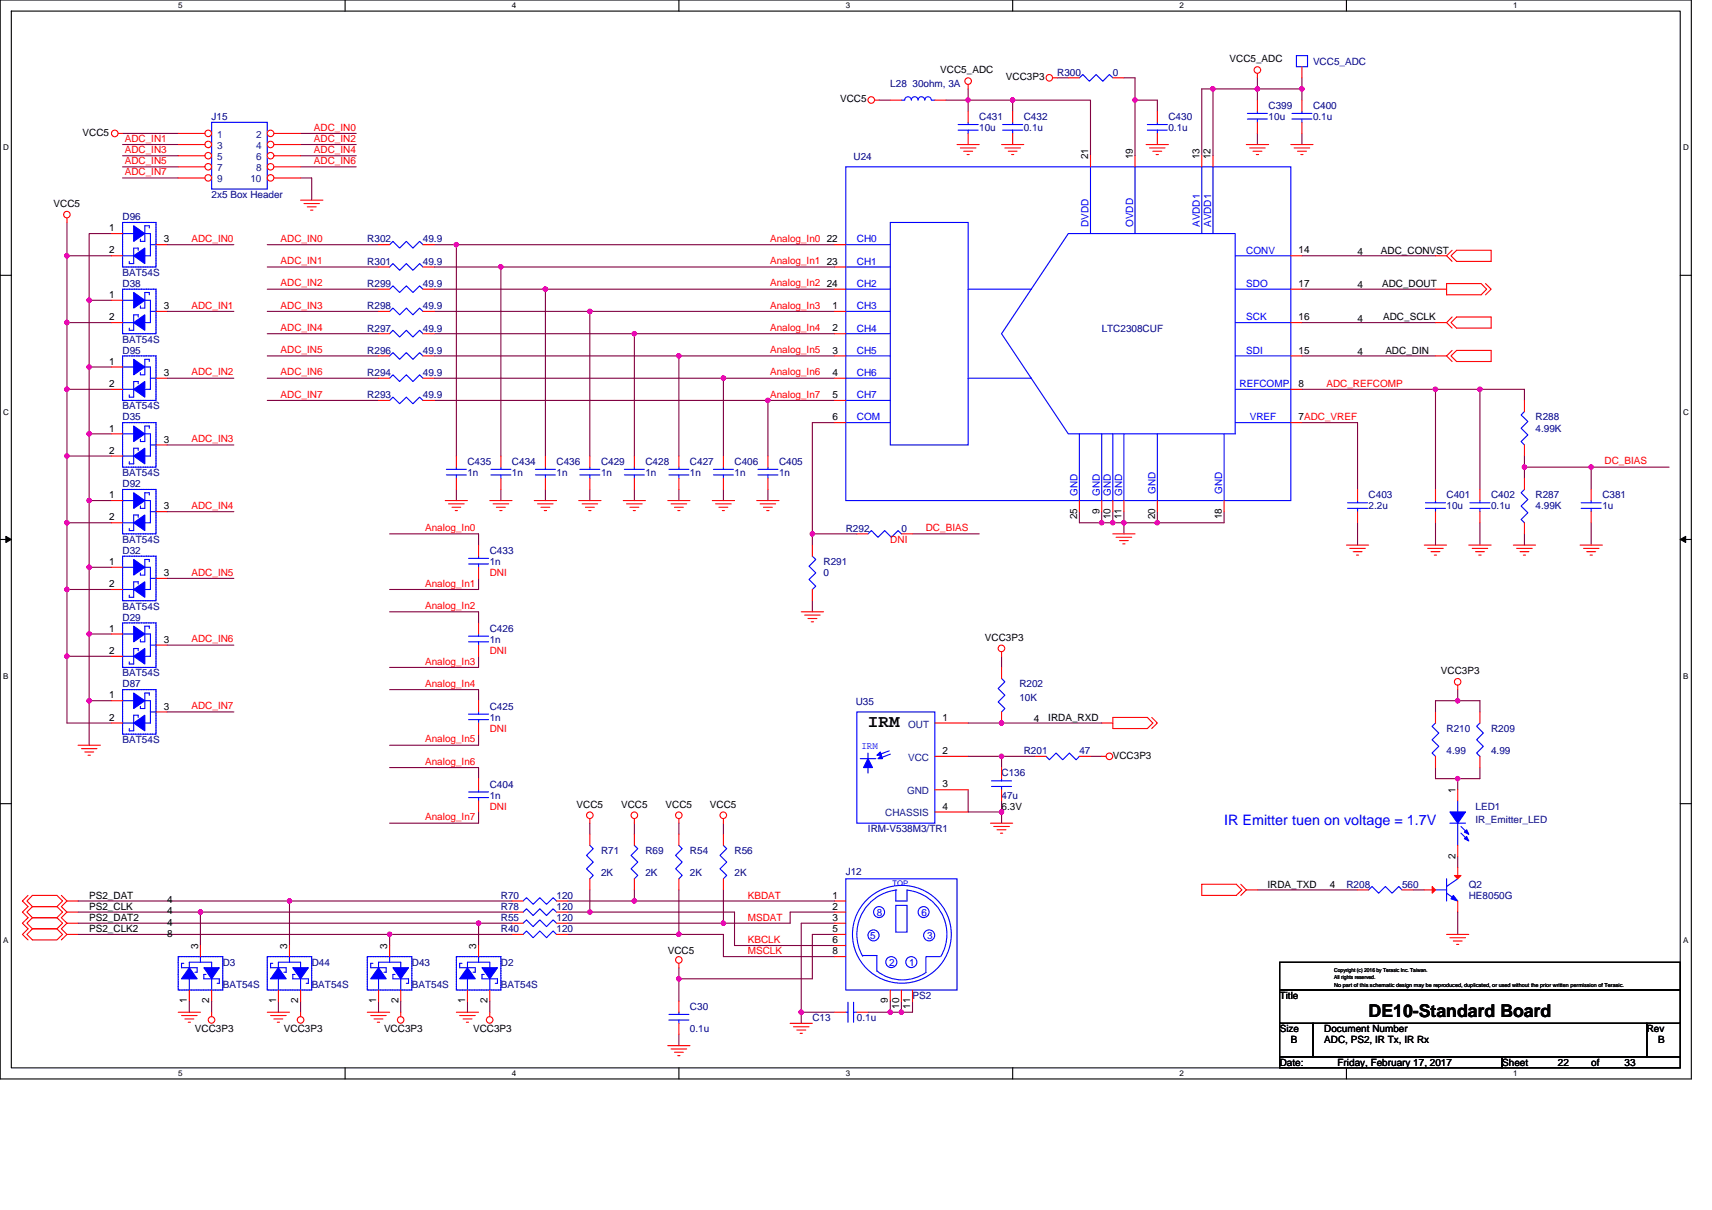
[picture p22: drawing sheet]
<svg xmlns="http://www.w3.org/2000/svg" width="297mm" height="210mm" viewBox="0 0 297 210" stroke-linecap="round" stroke-linejoin="round" font-family="sans-serif">
<defs><g id="words">
<g font-size="3.1">
<text x="150.6" y="126.1">IRM</text>
<text x="237.5" y="176.6">DE10-Standard Board</text>
</g>
<text font-size="2.5" fill="#00f" x="212.4" y="143.2">IR Emitter tuen on voltage = 1.7V</text>
<g font-size="1.7">
<text x="213.3" y="10.8">VCC5_ADC</text>
<text x="145.8" y="17.8">VCC5</text>
<text x="163.1" y="12.7">VCC5_ADC</text>
<text x="174.5" y="13.9">VCC3P3</text>
<text x="14.3" y="23.5">VCC5</text>
<text x="188.8" y="27.6" transform="rotate(-90 188.8 27.6)">21</text>
<text x="196.5" y="27.6" transform="rotate(-90 196.5 27.6)">19</text>
<text x="208.1" y="27.6" transform="rotate(-90 208.1 27.6)">13</text>
<text x="210.1" y="27.6" transform="rotate(-90 210.1 27.6)">12</text>
<text x="9.3" y="35.9">VCC5</text>
<text x="18.9" y="40.1">1</text>
<text x="18.9" y="44">2</text>
<text x="28.4" y="42.1">3</text>
<text x="143.4" y="42.1">22</text>
<text x="143.4" y="45.9">23</text>
<text x="225.3" y="44">14</text>
<text x="235.5" y="44.2">4</text>
<text x="239.6" y="44">ADC_CONVST</text>
<text x="18.9" y="51.7">1</text>
<text x="28.4" y="53.6">3</text>
<text x="143.4" y="49.8">24</text>
<text x="144.4" y="53.6">1</text>
<text x="225.3" y="49.8">17</text>
<text x="235.5" y="50">4</text>
<text x="239.8" y="49.8">ADC_DOUT</text>
<text x="18.9" y="55.6">2</text>
<text x="144.4" y="57.5">2</text>
<text x="225.3" y="55.6">16</text>
<text x="235.5" y="55.8">4</text>
<text x="240" y="55.6">ADC_SCLK</text>
<text x="18.9" y="63.3">1</text>
<text x="28.4" y="65.2">3</text>
<text x="144.4" y="61.4">3</text>
<text x="144.4" y="65.2">4</text>
<text x="225.3" y="61.4">15</text>
<text x="235.5" y="61.6">4</text>
<text x="240.4" y="61.4">ADC_DIN</text>
<text x="18.9" y="67.2">2</text>
<text x="144.4" y="69.1">5</text>
<text x="225.3" y="67.2">8</text>
<text x="18.9" y="74.9">1</text>
<text x="28.4" y="76.8">3</text>
<text x="144.4" y="72.9">6</text>
<text x="225.3" y="72.9">7ADC_VREF</text>
<text x="18.9" y="78.7">2</text>
<text x="18.9" y="86.5">1</text>
<text x="28.4" y="88.4">3</text>
<text x="190.8" y="89.2" transform="rotate(-90 190.8 89.2)">9</text>
<text x="18.9" y="90.3">2</text>
<text x="186.9" y="90.1" transform="rotate(-90 186.9 90.1)">25</text>
<text x="192.7" y="90.1" transform="rotate(-90 192.7 90.1)">10</text>
<text x="194.6" y="90.1" transform="rotate(-90 194.6 90.1)">11</text>
<text x="200.4" y="90.1" transform="rotate(-90 200.4 90.1)">20</text>
<text x="212" y="90.1" transform="rotate(-90 212 90.1)">18</text>
<text x="18.9" y="98">1</text>
<text x="18.9" y="101.9">2</text>
<text x="28.4" y="100">3</text>
<text x="18.9" y="109.6">1</text>
<text x="18.9" y="113.5">2</text>
<text x="28.4" y="111.5">3</text>
<text x="170.9" y="111.2">VCC3P3</text>
<text x="250" y="117">VCC3P3</text>
<text x="18.9" y="121.2">1</text>
<text x="18.9" y="125.1">2</text>
<text x="28.4" y="123.1">3</text>
<text x="163.6" y="125.1">1</text>
<text x="179.4" y="125.3">4</text>
<text x="181.9" y="125.1">IRDA_RXD</text>
<text x="163.6" y="130.9">2</text>
<text x="193.1" y="131.7">VCC3P3</text>
<text x="163.6" y="136.7">3</text>
<text x="252.5" y="137.6" transform="rotate(-90 252.5 137.6)">1</text>
<text x="100" y="140.1">VCC5</text>
<text x="107.8" y="140.1">VCC5</text>
<text x="115.5" y="140.1">VCC5</text>
<text x="123.2" y="140.1">VCC5</text>
<text x="163.6" y="140.5">4</text>
<text x="173.8" y="140.5">6.3V</text>
<text x="252.5" y="149" transform="rotate(-90 252.5 149)">2</text>
<text x="15.5" y="156">PS2_DAT</text>
<text x="144.4" y="156">1</text>
<text x="219.9" y="154.1">IRDA_TXD</text>
<text x="230.7" y="154.1">4</text>
<text x="15.5" y="157.9">PS2_CLK</text>
<text x="15.5" y="159.8">PS2_DAT2</text>
<text x="15.5" y="161.8">PS2_CLK2</text>
<text x="29" y="156.7">4</text>
<text x="29" y="158.7">4</text>
<text x="29" y="160.6">4</text>
<text x="144.4" y="159.8">3</text>
<text x="144.4" y="161.8">5</text>
<text x="144.4" y="157.9">2</text>
<text x="29" y="162.5">8</text>
<text x="34.4" y="164.7" transform="rotate(-90 34.4 164.7)">3</text>
<text x="49.8" y="164.7" transform="rotate(-90 49.8 164.7)">3</text>
<text x="67.2" y="164.7" transform="rotate(-90 67.2 164.7)">3</text>
<text x="82.6" y="164.7" transform="rotate(-90 82.6 164.7)">3</text>
<text x="115.9" y="165.6">VCC5</text>
<text x="144.4" y="163.7">6</text>
<text x="144.4" y="165.6">8</text>
<text x="222" y="173.4">Title</text>
<text x="32.4" y="174.1" transform="rotate(-90 32.4 174.1)">1</text>
<text x="33.8" y="179.1">VCC3P3</text>
<text x="36.3" y="174.1" transform="rotate(-90 36.3 174.1)">2</text>
<text x="47.9" y="174.1" transform="rotate(-90 47.9 174.1)">1</text>
<text x="49.3" y="179.1">VCC3P3</text>
<text x="51.7" y="174.1" transform="rotate(-90 51.7 174.1)">2</text>
<text x="65.3" y="174.1" transform="rotate(-90 65.3 174.1)">1</text>
<text x="66.6" y="179.1">VCC3P3</text>
<text x="69.1" y="174.1" transform="rotate(-90 69.1 174.1)">2</text>
<text x="80.7" y="174.1" transform="rotate(-90 80.7 174.1)">1</text>
<text x="82.1" y="179.1">VCC3P3</text>
<text x="84.6" y="174.1" transform="rotate(-90 84.6 174.1)">2</text>
<text x="154.1" y="174.1" transform="rotate(-90 154.1 174.1)">9</text>
<text x="156" y="175.1" transform="rotate(-90 156 175.1)">10</text>
<text x="157.9" y="175.1" transform="rotate(-90 157.9 175.1)">11</text>
<text x="222" y="179.1">Size</text>
<text x="229.8" y="179.1">Document Number</text>
<text x="285.7" y="179.1">Rev</text>
<text x="222" y="184.9">Date:</text>
<text x="224" y="181.1">B</text>
<text x="229.8" y="181.1">ADC, PS2, IR Tx, IR Rx</text>
<text x="232.1" y="184.9">Friday, February 17, 2017</text>
<text x="260.6" y="184.9">Sheet</text>
<text x="270.3" y="184.9">22</text>
<text x="276.1" y="184.9">of</text>
<text x="281.9" y="184.9">33</text>
<text x="287.7" y="181.1">B</text>
</g>
<g font-size="1.7" fill="#000080">
<text x="227.8" y="11.2">VCC5_ADC</text>
<text x="154.5" y="15">L28 30ohm, 3A</text>
<text x="183.4" y="13.1">R300</text>
<text x="193.1" y="13.1">0</text>
<text x="36.7" y="20.8">J15</text>
<text x="169.9" y="20.8">C431</text>
<text x="169.9" y="22.8">10u</text>
<text x="177.6" y="20.8">C432</text>
<text x="177.6" y="22.8">0.1u</text>
<text x="202.7" y="20.8">C430</text>
<text x="202.7" y="22.8">0.1u</text>
<text x="220.1" y="18.9">C399</text>
<text x="220.1" y="20.8">10u</text>
<text x="227.8" y="18.9">C400</text>
<text x="227.8" y="20.8">0.1u</text>
<text x="148.1" y="27.8">U24</text>
<text x="36.7" y="34.4">2x5 Box Header</text>
<text x="21.3" y="38.2">D96</text>
<text x="21.3" y="47.9">BAT54S</text>
<text x="63.7" y="42.1">R302</text>
<text x="63.7" y="45.9">R301</text>
<text x="73.4" y="42.1">49.9</text>
<text x="73.4" y="45.9">49.9</text>
<text x="21.3" y="49.8">D38</text>
<text x="63.7" y="49.8">R299</text>
<text x="63.7" y="53.7">R298</text>
<text x="73.4" y="49.8">49.9</text>
<text x="73.4" y="53.7">49.9</text>
<text x="21.3" y="59.5">BAT54S</text>
<text x="63.7" y="57.5">R297</text>
<text x="73.4" y="57.5">49.9</text>
<text x="191.2" y="57.5">LTC2308CUF</text>
<text x="21.3" y="61.4">D95</text>
<text x="63.7" y="65.2">R294</text>
<text x="63.7" y="61.4">R296</text>
<text x="73.4" y="65.2">49.9</text>
<text x="73.4" y="61.4">49.9</text>
<text x="21.3" y="71">BAT54S</text>
<text x="63.7" y="69.1">R293</text>
<text x="73.4" y="69.1">49.9</text>
<text x="21.3" y="73">D35</text>
<text x="266.4" y="73">R288</text>
<text x="266.4" y="74.9">4.99K</text>
<text x="21.3" y="82.6">BAT54S</text>
<text x="81.1" y="80.7">C435</text>
<text x="81.1" y="82.6">1n</text>
<text x="88.8" y="80.7">C434</text>
<text x="88.8" y="82.6">1n</text>
<text x="96.6" y="80.7">C436</text>
<text x="96.6" y="82.6">1n</text>
<text x="104.3" y="80.7">C429</text>
<text x="104.3" y="82.6">1n</text>
<text x="112" y="80.7">C428</text>
<text x="112" y="82.6">1n</text>
<text x="119.7" y="80.7">C427</text>
<text x="119.7" y="82.6">1n</text>
<text x="127.4" y="80.7">C406</text>
<text x="127.4" y="82.6">1n</text>
<text x="135.2" y="80.7">C405</text>
<text x="135.2" y="82.6">1n</text>
<text x="21.3" y="84.5">D92</text>
<text x="237.5" y="86.5">C403</text>
<text x="237.5" y="88.4">2.2u</text>
<text x="251" y="86.5">C401</text>
<text x="251" y="88.4">10u</text>
<text x="258.7" y="86.5">C402</text>
<text x="258.7" y="88.4">0.1u</text>
<text x="266.4" y="86.5">R287</text>
<text x="266.4" y="88.4">4.99K</text>
<text x="278" y="86.5">C381</text>
<text x="278" y="88.4">1u</text>
<text x="21.3" y="94.2">BAT54S</text>
<text x="146.7" y="92.3">R292</text>
<text x="156.4" y="92.3">0</text>
<text x="21.3" y="96.1">D32</text>
<text x="85" y="96.1">C433</text>
<text x="85" y="98.1">1n</text>
<text x="142.9" y="98.1">R291</text>
<text x="142.9" y="100">0</text>
<text x="21.3" y="107.7">D29</text>
<text x="21.3" y="105.8">BAT54S</text>
<text x="85" y="109.6">C426</text>
<text x="85" y="111.6">1n</text>
<text x="21.3" y="117.4">BAT54S</text>
<text x="21.3" y="119.3">D87</text>
<text x="176.9" y="119.3">R202</text>
<text x="85" y="123.1">C425</text>
<text x="85" y="125.1">1n</text>
<text x="148.5" y="122.4">U35</text>
<text x="176.9" y="121.6">10K</text>
<text x="21.3" y="128.9">BAT54S</text>
<text x="177.6" y="130.9">R201</text>
<text x="187.3" y="130.9">47</text>
<text x="251" y="127">R210</text>
<text x="251" y="130.9">4.99</text>
<text x="258.7" y="127">R209</text>
<text x="258.7" y="130.9">4.99</text>
<text x="85" y="136.7">C404</text>
<text x="173.8" y="134.7">C136</text>
<text x="85" y="138.6">1n</text>
<text x="173.8" y="138.6">47u</text>
<text x="256" y="140.5">LED1</text>
<text x="256" y="142.9">IR_Emitter_LED</text>
<text x="104.3" y="148.3">R71</text>
<text x="112" y="148.3">R69</text>
<text x="119.7" y="148.3">R54</text>
<text x="127.4" y="148.3">R56</text>
<text x="150.6" y="144.4">IRM-V538M3/TR1</text>
<text x="86.9" y="156">R70</text>
<text x="96.6" y="156">120</text>
<text x="104.3" y="152.1">2K</text>
<text x="112" y="152.1">2K</text>
<text x="119.7" y="152.1">2K</text>
<text x="127.4" y="152.1">2K</text>
<text x="146.7" y="151.9">J12</text>
<text x="233.6" y="154.1">R208</text>
<text x="243.3" y="154.1">560</text>
<text x="254.8" y="154.1">Q2</text>
<text x="254.8" y="156">HE8050G</text>
<text x="86.9" y="161.8">R40</text>
<text x="86.9" y="159.8">R55</text>
<text x="86.9" y="157.9">R78</text>
<text x="96.6" y="161.8">120</text>
<text x="96.6" y="159.8">120</text>
<text x="96.6" y="157.9">120</text>
<text x="38.6" y="167.6">D3</text>
<text x="54.1" y="167.6">D44</text>
<text x="71.5" y="167.6">D43</text>
<text x="86.9" y="167.6">D2</text>
<text x="38.6" y="171.4">BAT54S</text>
<text x="54.1" y="171.4">BAT54S</text>
<text x="71.5" y="171.4">BAT54S</text>
<text x="86.9" y="171.4">BAT54S</text>
<text x="158.3" y="173.4">PS2</text>
<text x="119.7" y="175.3">C30</text>
<text x="119.7" y="179.1">0.1u</text>
<text x="140.9" y="177.2">C13</text>
<text x="148.7" y="177.2">0.1u</text>
</g>
<g font-size="1.7" fill="#004080">
<text x="37.7" y="23.9">1</text>
<text x="44.4" y="23.9">2</text>
<text x="37.7" y="25.9">3</text>
<text x="37.7" y="27.8">5</text>
<text x="37.7" y="29.7">7</text>
<text x="44.4" y="25.9">4</text>
<text x="44.4" y="27.8">6</text>
<text x="44.4" y="29.7">8</text>
<text x="37.7" y="31.7">9</text>
<text x="43.5" y="31.7">10</text>
<text x="157.6" y="126.3">OUT</text>
<text x="157.4" y="137.8">GND</text>
<text x="157.6" y="132">VCC</text>
<text x="153.6" y="141.7">CHASSIS</text>
</g>
<g font-size="1.7" fill="#f00">
<text x="54.5" y="22.7">ADC_IN0</text>
<text x="21.7" y="24.6">ADC_IN1</text>
<text x="21.7" y="26.5">ADC_IN3</text>
<text x="21.7" y="28.5">ADC_IN5</text>
<text x="54.5" y="24.6">ADC_IN2</text>
<text x="54.5" y="26.5">ADC_IN4</text>
<text x="54.5" y="28.5">ADC_IN6</text>
<text x="21.7" y="30.4">ADC_IN7</text>
<text x="33.2" y="42">ADC_IN0</text>
<text x="48.7" y="42">ADC_IN0</text>
<text x="133.6" y="42">Analog_In0</text>
<text x="48.7" y="45.8">ADC_IN1</text>
<text x="133.6" y="45.8">Analog_In1</text>
<text x="33.2" y="53.6">ADC_IN1</text>
<text x="48.7" y="49.7">ADC_IN2</text>
<text x="48.7" y="53.6">ADC_IN3</text>
<text x="133.6" y="49.7">Analog_In2</text>
<text x="133.6" y="53.6">Analog_In3</text>
<text x="48.7" y="57.4">ADC_IN4</text>
<text x="133.6" y="57.4">Analog_In4</text>
<text x="33.2" y="65.2">ADC_IN2</text>
<text x="48.7" y="61.3">ADC_IN5</text>
<text x="48.7" y="65.2">ADC_IN6</text>
<text x="133.6" y="61.3">Analog_In5</text>
<text x="133.6" y="65.2">Analog_In6</text>
<text x="48.7" y="69">ADC_IN7</text>
<text x="133.6" y="69">Analog_In7</text>
<text x="230.1" y="67.1">ADC_REFCOMP</text>
<text x="33.2" y="76.7">ADC_IN3</text>
<text x="278.4" y="80.6">DC_BIAS</text>
<text x="33.2" y="88.3">ADC_IN4</text>
<text x="73.8" y="92.2">Analog_In0</text>
<text x="154.5" y="94.2">DNI</text>
<text x="160.6" y="92.2">DC_BIAS</text>
<text x="33.2" y="99.9">ADC_IN5</text>
<text x="73.8" y="101.8">Analog_In1</text>
<text x="85" y="100">DNI</text>
<text x="73.8" y="105.7">Analog_In2</text>
<text x="33.2" y="111.5">ADC_IN6</text>
<text x="85" y="113.5">DNI</text>
<text x="73.8" y="115.3">Analog_In3</text>
<text x="73.8" y="119.2">Analog_In4</text>
<text x="33.2" y="123.1">ADC_IN7</text>
<text x="73.8" y="128.8">Analog_In5</text>
<text x="85" y="127">DNI</text>
<text x="73.8" y="132.7">Analog_In6</text>
<text x="73.8" y="142.4">Analog_In7</text>
<text x="85" y="140.5">DNI</text>
<text x="129.7" y="156">KBDAT</text>
<text x="129.7" y="159.8">MSDAT</text>
<text x="129.7" y="163.7">KBCLK</text>
<text x="129.7" y="165.6">MSCLK</text>
</g>
<g font-size="1.7" fill="#00f">
<text x="188.9" y="39.4" transform="rotate(-90 188.9 39.4)">DVDD</text>
<text x="196.6" y="39.4" transform="rotate(-90 196.6 39.4)">OVDD</text>
<text x="208.2" y="39.4" transform="rotate(-90 208.2 39.4)">AVDD1</text>
<text x="210.1" y="39.4" transform="rotate(-90 210.1 39.4)">AVDD1</text>
<text x="148.7" y="42.1">CH0</text>
<text x="148.7" y="45.9">CH1</text>
<text x="216.2" y="44">CONV</text>
<text x="148.7" y="49.8">CH2</text>
<text x="148.7" y="53.7">CH3</text>
<text x="216.2" y="49.8">SDO</text>
<text x="148.7" y="57.5">CH4</text>
<text x="216.2" y="55.6">SCK</text>
<text x="148.7" y="61.4">CH5</text>
<text x="148.7" y="65.2">CH6</text>
<text x="216.2" y="61.4">SDI</text>
<text x="148.7" y="69.1">CH7</text>
<text x="215.1" y="67.2">REFCOMP</text>
<text x="148.7" y="73">COM</text>
<text x="216.8" y="73">VREF</text>
<text x="187" y="86.1" transform="rotate(-90 187 86.1)">GND</text>
<text x="190.8" y="86.1" transform="rotate(-90 190.8 86.1)">GND</text>
<text x="192.8" y="86.1" transform="rotate(-90 192.8 86.1)">GND</text>
<text x="194.7" y="86.1" transform="rotate(-90 194.7 86.1)">GND</text>
<text x="200.5" y="85.7" transform="rotate(-90 200.5 85.7)">GND</text>
<text x="212.1" y="85.7" transform="rotate(-90 212.1 85.7)">GND</text>
<text x="149.5" y="129.9">IRM</text>
<text x="152.1" y="158.9">8</text>
<text x="159.9" y="158.9">6</text>
<text x="151" y="162.9">5</text>
<text x="154.3" y="167.6">2</text>
<text x="157.8" y="167.6">1</text>
<text x="160.8" y="162.9">3</text>
</g>
<g font-size="1.4">
<text x="30.9" y="1.5">5</text>
<text x="88.8" y="1.5">4</text>
<text x="146.7" y="1.5">3</text>
<text x="204.7" y="1.5">2</text>
<text x="262.6" y="1.5">1</text>
<text x=".5" y="26.1">D</text>
<text x="292" y="26.1">D</text>
<text x=".5" y="71.9">C</text>
<text x="292" y="71.9">C</text>
<text x=".5" y="117.8">B</text>
<text x="292" y="117.8">B</text>
<text x=".5" y="163.6">A</text>
<text x="292" y="163.6">A</text>
<text x="30.9" y="186.8">5</text>
<text x="88.8" y="186.8">4</text>
<text x="146.7" y="186.8">3</text>
<text x="204.7" y="186.8">2</text>
<text x="262.6" y="186.8">1</text>
</g>
<text font-size="1.3" fill="#00f" x="154.9" y="153.7">TOP</text>
<g font-size="1">
<text x="231.5" y="168.6">Copyright (c) 2016 by Terasic Inc. Taiwan.</text>
<text x="231.5" y="171.3">No part of this schematic design may be reproduced, duplicated, or used without the prior written permission of Terasic.</text>
<text x="231.5" y="169.9">All rights reserved.</text>
</g>
</g></defs>
<path d="M0 0h293.5v187.2h-293.5zM2 1.9h289.5v183.4h-289.5z" fill="none" stroke="#000" stroke-width=".19"/>
<g fill="#fff">
<path d="M30.9 .2h.8v1.6h-.8z"/>
<path d="M30.9 185.5h.8v1.6h-.8z"/>
</g>
<path d="M59.9 0v1.9M59.9 185.3v1.9" fill="none" stroke="#000" stroke-width=".19"/>
<g fill="#fff">
<path d="M88.8 .2h.8v1.6h-.8z"/>
<path d="M88.8 185.5h.8v1.6h-.8z"/>
</g>
<path d="M117.8 0v1.9M117.8 185.3v1.9" fill="none" stroke="#000" stroke-width=".19"/>
<g fill="#fff">
<path d="M146.7 .2h.8v1.6h-.8z"/>
<path d="M146.7 185.5h.8v1.6h-.8z"/>
</g>
<path d="M175.7 0v1.9M175.7 185.3v1.9" fill="none" stroke="#000" stroke-width=".19"/>
<g fill="#fff">
<path d="M204.7 .2h.7v1.6h-.7z"/>
<path d="M204.7 185.5h.7v1.6h-.7z"/>
</g>
<path d="M233.6 0v1.9M233.6 185.3v1.9" fill="none" stroke="#000" stroke-width=".19"/>
<g fill="#fff">
<path d="M262.6 .2h.7v1.6h-.7z"/>
<path d="M262.6 185.5h.7v1.6h-.7z"/>
<path d="M.5 24.8h1v1.6h-1z"/>
<path d="M292 24.8h1v1.6h-1z"/>
<path d="M.5 70.7h1v1.5h-1z"/>
<path d="M292 70.7h1v1.5h-1z"/>
</g>
<path d="M0 47.8h2M291.5 47.8h2" fill="none" stroke="#000" stroke-width=".19"/>
<g fill="#fff">
<path d="M.5 116.5h.9v1.6h-.9z"/>
<path d="M292 116.5h.9v1.6h-.9z"/>
</g>
<path d="M0 93.6h2M291.5 93.6h2" fill="none" stroke="#000" stroke-width=".19"/>
<path d="M1 93.1l1 .5-1 .5zM291.5 93.6l1-.5v1z" fill="#000" stroke="#000" stroke-width=".17"/>
<g fill="#fff">
<path d="M.5 162.4h.9v1.5h-.9z"/>
<path d="M292 162.4h.9v1.5h-.9z"/>
</g>
<path d="M0 139.5h2M291.5 139.5h2M222 167h69.5v4.8h-69.5zM222 171.8h69.5v5.8h-69.5zM222 177.6h5.8v5.8h-5.8zM227.8 177.6h57.9v5.8h-57.9zM285.7 177.6h5.8v5.8h-5.8zM222 183.4h38.6v1.9h-38.6zM260.6 183.4h30.9v1.9h-30.9z" fill="none" stroke="#000" stroke-width=".19"/>
<g fill="none" stroke="#800040" stroke-width=".19">
<path d="M152.5 17.4h2M164.1 17.4h3.9M168 17.4h7.7M168 17.4v1.9M168 15.4v2M175.7 17.4h13.5v9.6M175.7 17.4v1.9M183.4 13.5h2M195 13.5h1.9v3.9M196.9 17.4h3.9v1.9M196.9 17.4v9.6M210.5 15.4h7.7"/>
<path d="M210.5 15.4h-2v11.6M210.5 15.4v11.6M218.2 13.5v1.9M218.2 15.4v2M218.2 15.4h7.7M225.9 13.5v1.9M225.9 15.4v2M11.6 38.6v17.4M21.3 23.2h9.6M21.3 25.1h9.6M21.3 27h9.6M21.3 29h9.6"/>
<path d="M21.3 30.9h9.6M52.2 23.2h9.6M52.2 25.1h9.6M52.2 27h9.6M52.2 29h9.6M52.2 30.9h1.9v3.8M218.2 23.2v1.9M225.9 23.2v1.9M11.6 44.4h7.7M19.3 52.1h-3.8v11.6M19.3 56h-7.7v11.6M19.3 40.5h-3.8v11.6"/>
<path d="M29 42.5h11.6M29 54h11.6M46.4 57.9h19.3M46.4 46.3h19.3M46.4 50.2h19.3M46.4 54h19.3M46.4 42.5h19.3M75.3 57.9h34.8M75.3 46.3h11.6M75.3 42.5h3.9M75.3 50.2h19.3M75.3 54h27"/>
<path d="M79.2 42.5v36.6M79.2 42.5h65.6M86.9 46.3h57.9M86.9 46.3v32.8M94.6 50.2h50.2M94.6 50.2v28.9M102.3 54h42.5M102.3 54v25.1M110.1 57.9h34.7M110.1 57.9v21.2M225.9 50.2h23.2M225.9 56h23.2"/>
<path d="M225.9 44.4h23.2M19.3 63.7h-3.8v11.6M19.3 75.3h-3.8v11.6M19.3 79.1h-7.7v11.6M19.3 67.6h-7.7v11.5M29 65.6h11.6M29 77.2h11.6M46.4 61.8h19.3M46.4 65.6h19.3M46.4 69.5h19.3M75.3 61.8h42.5M75.3 65.6h50.2"/>
<path d="M75.3 69.5h57.9M117.8 61.8h27M117.8 61.8v17.3M125.5 65.6h19.3M125.5 65.6v13.5M133.2 69.5v9.6M133.2 69.5h11.6M144.8 73.3h-3.9v19.3M225.9 67.6h23.2M225.9 61.8h23.2M225.9 73.3h9.6v11.6M249.1 67.6v17.3"/>
<path d="M249.1 67.6h7.7M256.8 67.6h7.7v1.9M256.8 67.6v17.3M264.5 79.1v2M19.3 86.9h-3.8v11.5M19.3 98.4h-3.8v11.6M19.3 90.7h-7.7v11.6M29 88.8h11.6M67.6 92.6h15.4v2M79.2 84.9v2M86.9 84.9v2M94.6 84.9v2"/>
<path d="M102.3 84.9v2M110.1 84.9v2M117.8 84.9v2M125.5 84.9v2M133.2 84.9v2M140.9 92.6h7.8M140.9 92.6v2M158.3 92.6h11.6M187.3 88.8v1.9h3.9M191.2 88.8v1.9M191.2 90.7h1.9M193.1 88.8v1.9"/>
<path d="M193.1 90.7h1.9M195 88.8v1.9M195 90.7v1.9M195 90.7h5.8M200.8 88.8v1.9M212.4 88.8v1.9h-11.6M235.5 90.7v3.9M249.1 90.7v3.9M256.8 90.7v3.9M264.5 92.6v2M264.5 81.1v1.9M264.5 81.1h11.6"/>
<path d="M276.1 81.1v3.8M276.1 90.7v3.9M276.1 81.1h13.5M19.3 110h-3.8v11.6M19.3 113.9h-7.7v11.6h7.7M19.3 102.3h-7.7v11.6M29 100.4h11.6M29 112h11.6M67.6 106.2h15.4v1.9M67.6 119.7h15.4v1.9M83 100.4v1.9h-15.4M83 113.9v1.9h-15.4"/>
<path d="M140.9 104.2v2M173.8 113.9v1.9M252.9 119.7v1.9M19.3 121.6h-3.8v7.7M29 123.5h11.6M67.6 133.2h15.4v1.9M83 127.4v1.9h-15.4M168 137.1v3.8h5.8M168 125.5h23.2M168 131.3h5.8M173.8 131.3v1.9M173.8 139v1.9"/>
<path d="M173.8 131.3h5.8M189.2 131.3h2M249.1 133.2v1.9h3.8M252.9 121.6h3.9v1.9M252.9 121.6h-3.8v1.9M252.9 135.1v2M256.8 133.2v1.9h-3.9M13.5 158.3h21.3M13.5 156.4h36.7M34.8 158.3h54M34.8 158.3v5.8M50.2 156.4v7.7"/>
<path d="M50.2 156.4h38.6M83 140.9v2h-15.4M98.5 156.4h11.6M98.5 158.3h3.8M102.3 158.3h25.1v5.8h17.4M102.3 154.4v3.9M102.3 142.9v1.9M110.1 156.4h34.7M110.1 154.4v2M110.1 142.9v1.9M117.8 154.4v7.8M117.8 142.9v1.9"/>
<path d="M125.5 154.4v5.8M125.5 142.9v1.9M144.8 158.3h-7.7v1.9h-11.6M173.8 140.9v2M218.2 154.4h17.3M245.2 154.4h1.9M252.9 158.3v3.9M252.9 148.6v2M13.5 162.2h54.1v1.9M13.5 160.2h69.5M32.8 173.7v2M36.7 173.7v2"/>
<path d="M48.3 173.7v2M52.2 173.7v2M65.7 173.7v2M67.6 162.2h21.2M69.5 173.7v2M81.1 173.7v2M83 160.2v3.9M83 160.2h5.8M85 173.7v2M98.5 160.2h27M98.5 162.2h19.3M117.8 162.2h7.7v3.8h19.3"/>
<path d="M117.8 179.5v2M117.8 169.9v3.8M117.8 167.9v2M139 175.7v1.9M144.8 160.2h-5.8v15.5h5.8M144.8 162.2h-3.9v7.7h-23.1M150.6 175.7h3.9M154.5 175.7h1.9M154.5 173.7v2M156.4 173.7v2M158.3 173.7v2h-1.9"/>
</g>
<g fill="#f0f" stroke="#f0f" stroke-width=".19">
<circle cx="117.8" cy="162.1" r=".38"/>
<circle cx="125.5" cy="160.2" r=".38"/>
<circle cx="50.2" cy="156.3" r=".38"/>
<circle cx="34.8" cy="158.3" r=".38"/>
<circle cx="102.3" cy="158.3" r=".38"/>
<circle cx="156.4" cy="175.6" r=".38"/>
<circle cx="154.5" cy="175.6" r=".38"/>
<circle cx="110" cy="156.3" r=".38"/>
<circle cx="67.6" cy="162.1" r=".38"/>
<circle cx="139" cy="175.6" r=".38"/>
<circle cx="117.8" cy="169.9" r=".38"/>
<circle cx="173.8" cy="131.3" r=".38"/>
<circle cx="173.8" cy="125.5" r=".38"/>
<circle cx="173.8" cy="140.9" r=".38"/>
<circle cx="83" cy="160.2" r=".38"/>
<circle cx="252.9" cy="121.6" r=".38"/>
<circle cx="15.5" cy="52.1" r=".38"/>
<circle cx="15.5" cy="63.7" r=".38"/>
<circle cx="15.5" cy="75.3" r=".38"/>
<circle cx="15.5" cy="86.9" r=".38"/>
<circle cx="15.5" cy="98.4" r=".38"/>
<circle cx="15.5" cy="110" r=".38"/>
<circle cx="15.5" cy="121.6" r=".38"/>
<circle cx="11.6" cy="44.4" r=".38"/>
<circle cx="11.6" cy="56" r=".38"/>
<circle cx="11.6" cy="113.9" r=".38"/>
<circle cx="11.6" cy="90.7" r=".38"/>
<circle cx="11.6" cy="102.3" r=".38"/>
<circle cx="11.6" cy="67.6" r=".38"/>
<circle cx="11.6" cy="79.1" r=".38"/>
<circle cx="252.9" cy="135.1" r=".38"/>
<circle cx="191.1" cy="90.7" r=".38"/>
<circle cx="193.1" cy="90.7" r=".38"/>
<circle cx="200.8" cy="90.7" r=".38"/>
<circle cx="195" cy="90.7" r=".38"/>
<circle cx="140.9" cy="92.6" r=".38"/>
<circle cx="196.9" cy="17.4" r=".38"/>
<circle cx="210.4" cy="15.4" r=".38"/>
<circle cx="175.7" cy="17.4" r=".38"/>
<circle cx="168" cy="17.4" r=".38"/>
<circle cx="225.9" cy="15.4" r=".38"/>
<circle cx="218.2" cy="15.4" r=".38"/>
<circle cx="264.5" cy="81.1" r=".38"/>
<circle cx="256.8" cy="67.6" r=".38"/>
<circle cx="276.1" cy="81.1" r=".38"/>
<circle cx="249" cy="67.6" r=".38"/>
<circle cx="110" cy="57.9" r=".38"/>
<circle cx="102.3" cy="54" r=".38"/>
<circle cx="117.8" cy="61.8" r=".38"/>
<circle cx="125.5" cy="65.6" r=".38"/>
<circle cx="133.2" cy="69.5" r=".38"/>
<circle cx="79.2" cy="42.4" r=".38"/>
<circle cx="86.9" cy="46.3" r=".38"/>
<circle cx="94.6" cy="50.2" r=".38"/>
</g>
<g fill="none" stroke="#f00" stroke-width=".19">
<path d="M151.8 17.4h.7M154.5 17.4h1.9M162.2 17.4h1.9M168 14.7v.7M182.6 13.5h.8M185.4 13.5h1.9M193.1 13.5h1.9M218.2 12.7v.8M218.2 17.4v1.9M11.6 37.8v.8M20.5 23.2h.8M52.2 34.7h3.8"/>
<path d="M52.7 35.3h2.7M53.3 35.9h1.6M53.9 36.5h.4M166 25.1h3.9M166.6 25.7h2.7M167.2 26.2h1.6M167.8 26.8h.4M173.8 25.1h3.8M174.3 25.7h2.8M174.9 26.2h1.6M175.5 26.8h.4M189.2 27v2"/>
<path d="M196.9 27v2M198.9 25.1h3.8M199.5 25.7h2.6M200 26.2h1.6M200.6 26.8h.4M208.5 27v2M210.5 27v2M216.2 25.1h3.9M216.8 25.7h2.7M217.4 26.2h1.5M218 26.8h.4M218.2 21.2v2"/>
<path d="M224 25.1h3.8M224.5 25.7h2.7M225.1 26.2h1.6M225.7 26.8h.4M65.7 57.9h1.9M65.7 50.2h1.9M65.7 42.5h1.9M73.4 57.9h1.9M73.4 50.2h1.9M73.4 42.5h1.9M144.8 42.5h1.9M144.8 46.3h1.9"/>
<path d="M144.8 50.2h1.9M144.8 54h1.9M144.8 57.9h1.9M224 56h1.9M224 50.2h1.9M224 44.4h1.9M249.1 56h1.9M249.1 44.4h1.9M249.1 50.2h1.9M251 49.2h6l.9 1-.9 1h-6zM251 56l.9 .9M251 44.4l.9 1"/>
<path d="M251.8 56l.9-1h6v1.9h-6zM251.8 44.4l.9-1h6v2h-6zM251.9 55l-.9 1M251.9 43.4l-.9 1M257.7 49.2l1 1-1 1M65.7 65.6h1.9M73.4 65.6h1.9M79.2 79.1v2M94.6 79.1v2M117.8 79.1v2M125.5 79.1v2M133.2 79.1v2"/>
<path d="M144.8 61.8h1.9M144.8 65.6h1.9M144.8 69.5h1.9M144.8 73.3h1.9M224 73.3h1.9M224 67.6h1.9M224 61.8h1.9M249.1 61.8h1.9M251 61.8l.9 .9M251.8 61.8l.9-1h6v1.9h-6zM251.9 60.8l-.9 1M19.3 98.4h2"/>
<path d="M19.3 86.9h2M19.3 90.7h2M27.1 88.8h1.9M77.3 86.9h3.8M77.8 87.4h2.7M78.4 88h1.5M79 88.6h.4M79.2 83v1.9M85 86.9h3.8M85.6 87.4h2.7M86.1 88h1.6M86.7 88.6h.4"/>
<path d="M92.7 86.9h3.9M93.3 87.4h2.7M93.8 88h1.6M94.4 88.6h.4M94.6 83v1.9M100.4 86.9h3.9M101 87.4h2.7M101.6 88h1.5M102.1 88.6h.4M108.1 86.9h3.9M108.7 87.4h2.7M109.3 88h1.5"/>
<path d="M109.9 88.6h.4M115.9 86.9h3.8M116.4 87.4h2.7M117 88h1.6M117.6 88.6h.4M117.8 83v1.9M123.6 86.9h3.8M124.2 87.4h2.7M124.7 88h1.6M125.3 88.6h.4M125.5 83v1.9M131.3 86.9h3.9"/>
<path d="M131.9 87.4h2.7M132.5 88h1.5M133 88.6h.4M133.2 83v1.9M140.9 94.6v1.9M148.7 92.6h1.9M156.4 92.6h1.9M187.3 86.9v1.9M191.2 86.9v1.9M193.1 86.9v1.9M193.1 92.6h3.8M193.7 93.2h2.7"/>
<path d="M194.2 93.8h1.6M194.8 94.4h.4M195 86.9v1.9M200.8 86.9v1.9M212.4 86.9v1.9M233.6 94.6h3.9M234.2 95.2h2.7M234.8 95.7h1.5M235.3 96.3h.4M247.1 94.6h3.9M247.7 95.2h2.7M248.3 95.7h1.5"/>
<path d="M248.9 96.3h.4M254.8 94.6h3.9M255.4 95.2h2.7M256 95.7h1.6M256.6 96.3h.4M262.6 94.6h3.8M263.1 95.2h2.8M263.7 95.7h1.6M264.3 96.3h.4M274.1 94.6h3.9M274.7 95.2h2.7M275.3 95.7h1.6"/>
<path d="M275.9 96.3h.4M276.1 84.9v2M276.1 88.8v1.9M19.3 110h2M19.3 113.9h2M19.3 102.3h2M27.1 112h1.9M27.1 100.4h1.9M139 106.2h3.9M139.6 106.7h2.7M140.2 107.3h1.5M140.8 107.9h.4"/>
<path d="M140.9 102.3v1.9M173.8 113.1v.8M173.8 115.8v2M252.9 118.9v.8M13.5 129.3h3.9M14.1 129.9h2.7M14.7 130.5h1.6M15.3 131.1h.4M83 135.1v2M83 139v1.9M83 121.6v1.9M83 125.5v1.9"/>
<path d="M173.8 133.2v1.9M173.8 137.1v1.9M173.8 123.5v2M179.6 131.3h1.9M187.3 131.3h1.9M191.2 131.3h.7M191.2 125.5h1.9M193.1 124.5h6l.9 1-.9 .9h-6zM199.8 124.5l1 1-1 .9M4.9 155.4l-1 1 1 .9-1 1 1 1-1 .9 1 1-1 1 1 .9M5.6 157.3h4.3l1 1-1 1h-4.3M5.6 157.3l-.9 1 .9 1"/>
<path d="M5.6 159.3h4.3l1 .9-1 1h-4.3M5.6 159.3l-.9 .9 .9 1M5.6 155.4h4.3l1 1-1 .9h-4.3l-.9-.9zM10.6 155.4l1 1M11.6 158.3h1.9M11.6 158.3l-1 1 1 .9M11.6 156.4l-1 .9 1 1M11.6 156.4h1.9M88.8 156.4h2M96.6 156.4h1.9M102.3 142.1v.8M110.1 142.1v.8"/>
<path d="M117.8 142.1v.8M117.8 144.8v1.9M117.8 152.5v1.9M125.5 142.1v.8M125.5 144.8v1.9M125.5 152.5v1.9M171.8 142.9h3.9M172.4 143.4h2.7M173 144h1.5M173.6 144.6h.4M208.5 153.5h6l1 .9-1 1h-6zM215.3 153.5l.9 .9"/>
<path d="M216.2 154.4l-.9 1M216.2 154.4h2M5.6 161.2h4.3l1 1-1 .9h-4.3l-.9-.9zM11.6 160.2h1.9M11.6 162.2h1.9M11.6 160.2l-1 1 1 1M11.6 162.2l-1 .9M30.9 175.7h3.9M31.5 176.2h2.7M32.1 176.8h1.5M32.7 177.4h.3M36.7 175.7v.7"/>
<path d="M46.4 175.7h3.8M46.9 176.2h2.8M47.5 176.8h1.6M48.1 177.4h.4M52.2 175.7v.7M63.7 175.7h3.9M64.3 176.2h2.7M64.9 176.8h1.5M65.5 177.4h.4M69.5 175.7v.7M79.2 175.7h3.8M79.8 176.2h2.7"/>
<path d="M80.3 176.8h1.6M80.9 177.4h.4M85 175.7v.7M88.8 162.2h2M96.6 162.2h1.9M117.8 167.2v.7M137.1 177.6h3.8M137.7 178.2h2.7M138.3 178.8h1.5M138.8 179.3h.4M251 162.2h3.8M251.6 162.7h2.7"/>
<path d="M252.2 163.3h1.5M252.7 163.9h.4M115.9 181.5h3.8M116.4 182h2.7M117 182.6h1.6M117.6 183.2h.4"/>
<circle cx="151.2" cy="17.4" r=".57"/>
<circle cx="168" cy="14.1" r=".57"/>
<circle cx="182.1" cy="13.5" r=".57"/>
<circle cx="218.2" cy="12.1" r=".57"/>
<circle cx="11.6" cy="37.2" r=".57"/>
<circle cx="19.9" cy="23.2" r=".57"/>
<circle cx="173.8" cy="112.5" r=".57"/>
<circle cx="252.9" cy="118.3" r=".57"/>
<circle cx="192.5" cy="131.3" r=".57"/>
<circle cx="102.3" cy="141.5" r=".57"/>
<circle cx="110.1" cy="141.5" r=".57"/>
<circle cx="117.8" cy="141.5" r=".57"/>
<circle cx="125.5" cy="141.5" r=".57"/>
<circle cx="36.7" cy="177" r=".57"/>
<circle cx="52.2" cy="177" r=".57"/>
<circle cx="69.5" cy="177" r=".57"/>
<circle cx="85" cy="177" r=".57"/>
<circle cx="117.8" cy="166.6" r=".57"/>
</g>
<g fill="none" stroke="#00f" stroke-width=".19">
<path d="M156.4 17.4h.6M157 17.4a.57 .57 0 0 1 .5-.6 .57 .57 0 0 1 .6 .6M158.1 17.4a.57 .57 0 0 1 .6-.6 .57 .57 0 0 1 .6 .6 .58 .58 0 0 1 .6-.6 .58 .58 0 0 1 .5 .6 .57 .57 0 0 1 .6-.6 .57 .57 0 0 1 .6 .6M161.6 17.4h.6M187.3 13.5l.6-.6 1.1 1.2 1.2-1.2 1.1 1.2 1.2-1.2 .6 .6M216.4 19.7h3.5M218.2 19.3v.4M36.7 21.2h9.7v11.6h-9.7zM146.7 29h77.3v57.9h-77.3zM154.5 38.6h13.5v38.6h-13.5zM189.2 29v11.5M196.9 29v11.5"/>
<path d="M208.5 29v11.5M210.5 29v11.5M216.4 20.7h3.5M218.2 20.7v.5M67.6 57.9l.6-.6 1.1 1.2 1.2-1.2 1.1 1.2 1.2-1.2 .6 .6M67.6 50.2l.6-.6 1.1 1.2 1.2-1.2 1.1 1.2 1.2-1.2 .6 .6M67.6 42.5l.6-.6 1.1 1.2 1.2-1.2 1.1 1.2 1.2-1.2 .6 .6M146.7 42.5h7.8M146.7 46.3h7.8M146.7 50.2h7.8M146.7 54h7.8M146.7 57.9h7.8"/>
<path d="M168 50.2h11M185.4 40.5h28.9v34.8h-28.9l-11.6-17.4zM214.3 56h9.7M214.3 50.2h9.7M214.3 44.4h9.7M67.6 65.6l.6-.6 1.1 1.2 1.2-1.2 1.1 1.2 1.2-1.2 .6 .6M146.7 61.8h7.8M146.7 65.6h7.8M146.7 69.5h7.8M146.7 73.3h7.8M168 65.6h11M187.3 75.3v11.6"/>
<path d="M191.2 75.3v11.6M193.1 75.3v11.6M195 75.3v11.6M200.8 75.3v11.6M212.4 75.3v11.6M214.3 73.3h9.7M214.3 67.6h9.7M214.3 61.8h9.7M21.3 90.7h1.9M21.3 96.5h5.8v7.7h-5.8zM21.3 84.9h5.8v7.7h-5.8zM21.3 98.4h1.9"/>
<path d="M21.3 86.9h1.9M24 89.8v-.4h-.8v2.7h-.8v-.4M25.1 98.4h1v3.9h-1M25.1 86.9h1v3.8h-1M25.9 97.5v-.4h-.8v2.7h-.7v-.4M25.9 85.9v-.4h-.8v2.7h-.7v-.4M26.1 88.8h1M77.4 82.4h3.5M77.4 81.4h3.5M79.2 81.1v.3M79.2 82.4v.6M92.9 82.4h3.5"/>
<path d="M92.9 81.4h3.5M94.6 81.1v.3M94.6 82.4v.6M116.1 82.4h3.4M116.1 81.4h3.4M117.8 81.1v.3M117.8 82.4v.6M123.8 82.4h3.5M123.8 81.4h3.5M125.5 81.1v.3M125.5 82.4v.6M131.5 82.4h3.5"/>
<path d="M131.5 81.4h3.5M133.2 81.1v.3M133.2 82.4v.6M140.9 96.5l.6 .6-1.1 1.2 1.1 1.1-1.1 1.2 1.1 1.1-.6 .6M150.6 92.6l.6-.5 1.1 1.1 1.2-1.1 1.2 1.1 1.1-1.1 .6 .5M274.3 88.2h3.5M274.3 87.2h3.5M276.1 86.9v.3M276.1 88.2v.6M21.3 113.9h1.9M21.3 102.3h1.9M21.3 108.1h5.8v7.7h-5.8z"/>
<path d="M21.3 110h1.9M24 112.9v-.4h-.8v2.7h-.8v-.3M24 101.3v-.3h-.8v2.7h-.8v-.4M25.1 110h1v3.9h-1M25.9 109.1v-.4h-.8v2.7h-.7v-.4M26.1 112h1M26.1 100.4h1M173.8 117.8l.5 .5-1.1 1.2 1.1 1.1-1.1 1.2 1.1 1.2-.5 .5M81.3 138.4h3.5M81.3 137.4h3.5M81.3 124.9h3.5M81.3 123.9h3.5"/>
<path d="M83 137.1v.3M83 138.4v.6M83 123.5v.4M83 124.9v.6M172 136.5h3.5M172 135.5h3.5M173.8 135.1v.4M173.8 136.5v.6M181.5 131.3l.6 .5 1.1-1.1 1.2 1.1 1.1-1.1 1.2 1.1 .6-.5M90.8 156.4l.6-.6 1.1 1.1 1.2-1.1 1.1 1.1 1.2-1.1 .6 .6M117.8 146.7l.6 .6-1.2 1.1 1.2 1.2-1.2 1.2 1.2 1.1-.6 .6M125.5 146.7l.6 .6-1.2 1.1 1.2 1.2-1.2 1.2 1.2 1.1-.6 .6"/>
<path d="M90.8 162.2l.6-.6 1.1 1.1 1.2-1.1 1.1 1.1 1.2-1.1 .6 .6"/>
</g>
<path d="M21.3 96.5h5.8v7.7h-5.8zM21.3 84.9h5.8v7.7h-5.8zM21.3 108.1h5.8v7.7h-5.8z" fill="none" stroke="#00f" stroke-width=".19" stroke-dasharray="0 .4"/>
<g fill="#00f" stroke="#00f" stroke-width=".19">
<path d="M23.2 108.7l1.9 1.3-1.9 1.4z" fill-rule="evenodd"/>
<path d="M23.2 113.9l1.9-1.4v2.7z" fill-rule="evenodd"/>
<path d="M23.2 97.1l1.9 1.3-1.9 1.4z" fill-rule="evenodd"/>
<path d="M23.2 102.3l1.9-1.3v2.7z" fill-rule="evenodd"/>
<path d="M23.2 85.5l1.9 1.4-1.9 1.3z" fill-rule="evenodd"/>
<path d="M23.2 90.7l1.9-1.3v2.7z" fill-rule="evenodd"/>
</g>
<circle cx="36.1" cy="23.1" r=".57" fill="#fff" stroke="#f00" stroke-width=".19"/>
<path d="M30.9 23.2h4.7" fill="none" stroke="#f00" stroke-width=".19"/>
<circle cx="46.9" cy="23.1" r=".57" fill="#fff" stroke="#f00" stroke-width=".19"/>
<path d="M47.5 23.2h4.7" fill="none" stroke="#f00" stroke-width=".19"/>
<circle cx="36.1" cy="25.1" r=".57" fill="#fff" stroke="#f00" stroke-width=".19"/>
<path d="M30.9 25.1h4.7" fill="none" stroke="#f00" stroke-width=".19"/>
<circle cx="46.9" cy="25.1" r=".57" fill="#fff" stroke="#f00" stroke-width=".19"/>
<path d="M47.5 25.1h4.7" fill="none" stroke="#f00" stroke-width=".19"/>
<circle cx="36.1" cy="27" r=".57" fill="#fff" stroke="#f00" stroke-width=".19"/>
<path d="M30.9 27h4.7" fill="none" stroke="#f00" stroke-width=".19"/>
<circle cx="46.9" cy="27" r=".57" fill="#fff" stroke="#f00" stroke-width=".19"/>
<path d="M47.5 27h4.7" fill="none" stroke="#f00" stroke-width=".19"/>
<circle cx="36.1" cy="28.9" r=".57" fill="#fff" stroke="#f00" stroke-width=".19"/>
<path d="M30.9 29h4.7" fill="none" stroke="#f00" stroke-width=".19"/>
<circle cx="46.9" cy="28.9" r=".57" fill="#fff" stroke="#f00" stroke-width=".19"/>
<path d="M47.5 29h4.7" fill="none" stroke="#f00" stroke-width=".19"/>
<circle cx="36.1" cy="30.9" r=".57" fill="#fff" stroke="#f00" stroke-width=".19"/>
<path d="M30.9 30.9h4.7" fill="none" stroke="#f00" stroke-width=".19"/>
<circle cx="46.9" cy="30.9" r=".57" fill="#fff" stroke="#f00" stroke-width=".19"/>
<g fill="none" stroke="#f00" stroke-width=".19">
<path d="M168 19.3v1.9M175.7 19.3v1.9M200.8 19.3v1.9M225.9 17.4v1.9M225.9 11.6v1.9M47.5 30.9h4.7M168 23.2v1.9M175.7 23.2v1.9M200.8 23.2v1.9M225.9 21.2v2M19.3 52.1h2M19.3 56h2"/>
<path d="M19.3 40.5h2M19.3 44.4h2M27.1 54h1.9M27.1 42.5h1.9M65.7 54h1.9M65.7 46.3h1.9M73.4 54h1.9M73.4 46.3h1.9M19.3 75.3h2M19.3 79.1h2M19.3 63.7h2M19.3 67.6h2"/>
<path d="M27.1 77.2h1.9M27.1 65.6h1.9M65.7 69.5h1.9M65.7 61.8h1.9M73.4 69.5h1.9M73.4 61.8h1.9M86.9 79.1v2M102.3 79.1v2M110.1 79.1v2M264.5 77.2v1.9M264.5 69.5v1.9M83 94.6v1.9"/>
<path d="M83 98.4v2M86.9 83v1.9M102.3 83v1.9M110.1 83v1.9M235.5 84.9v2M235.5 88.8v1.9M249.1 84.9v2M249.1 88.8v1.9M256.8 84.9v2M256.8 88.8v1.9M264.5 90.7v1.9M264.5 83v1.9"/>
<path d="M83 108.1v1.9M83 112v1.9M19.3 121.6h2M19.3 125.5h2M27.1 123.5h1.9M162.2 131.3h5.8M162.2 137.1h5.8M162.2 125.5h5.8M249.1 131.3v1.9M249.1 123.5v2M252.9 137.1v1.9M256.8 131.3v1.9"/>
<path d="M256.8 123.5v2M88.8 158.3h2M96.6 158.3h1.9M102.3 144.8v1.9M102.3 152.5v1.9M110.1 144.8v1.9M110.1 152.5v1.9M144.8 158.3h1.9M144.8 156.4h1.9M162.2 140.9h5.8M235.5 154.4h2M243.3 154.4h1.9"/>
<path d="M247.1 154.4h2M252.9 150.6v1.9M252.9 156.4v1.9M252.9 146.7v1.9M32.8 171.8v1.9M34.8 164.1v1.9M36.7 171.8v1.9M48.3 171.8v1.9M50.2 164.1v1.9M52.2 171.8v1.9M65.7 171.8v1.9M67.6 164.1v1.9"/>
<path d="M69.5 171.8v1.9M81.1 171.8v1.9M83 164.1v1.9M85 171.8v1.9M88.8 160.2h2M96.6 160.2h1.9M117.8 173.7v2M117.8 177.6v1.9M144.8 175.7h1.9M144.8 160.2h1.9M144.8 162.2h1.9M144.8 164.1h1.9"/>
<path d="M144.8 166h1.9M148.7 175.7h1.9M154.5 171.8v1.9M156.4 171.8v1.9M158.3 171.8v1.9"/>
</g>
<g fill="none" stroke="#00f" stroke-width=".19">
<path d="M224.2 19.7h3.4M224.9 9.7h2v1.9h-2zM225.9 19.3v.4M21.3 38.6h5.8v7.7h-5.8zM25.9 39.6v-.4h-.8v2.7h-.7v-.4M166.2 22.6h3.5M166.2 21.6h3.5M168 21.2v.4M168 22.6v.6M174 22.6h3.4M174 21.6h3.4M175.7 21.2v.4"/>
<path d="M175.7 22.6v.6M199.1 22.6h3.4M199.1 21.6h3.4M200.8 21.2v.4M200.8 22.6v.6M224.2 20.7h3.4M225.9 20.7v.5M21.3 56h1.9M21.3 44.4h1.9M21.3 50.2h5.8v7.7h-5.8zM21.3 52.1h1.9M21.3 40.5h1.9"/>
<path d="M24 55v-.4h-.8v2.7h-.8v-.4M24 43.4v-.3h-.8v2.6h-.8v-.3M25.1 52.1h1v3.9h-1M25.1 40.5h1v3.9h-1M25.9 51.2v-.4h-.8v2.7h-.7v-.4M26.1 54h1M26.1 42.5h1M67.6 54l.6-.5 1.1 1.1 1.2-1.1 1.1 1.1 1.2-1.1 .6 .5M67.6 46.3l.6-.6 1.1 1.2 1.2-1.2 1.1 1.2 1.2-1.2 .6 .6M21.3 79.1h1.9M21.3 67.6h1.9M21.3 73.3h5.8v7.8h-5.8z"/>
<path d="M21.3 61.8h5.8v7.7h-5.8zM21.3 75.3h1.9M21.3 63.7h1.9M24 78.2v-.4h-.8v2.7h-.8v-.4M24 66.6v-.4h-.8v2.7h-.8v-.4M25.1 75.3h1v3.8h-1M25.1 63.7h1v3.9h-1M25.9 74.3v-.4h-.8v2.7h-.7v-.4M25.9 62.7v-.3h-.8v2.6h-.7v-.3M26.1 77.2h1M26.1 65.6h1M67.6 69.5l.6-.6 1.1 1.2 1.2-1.2 1.1 1.2 1.2-1.2 .6 .6"/>
<path d="M67.6 61.8l.6-.6 1.1 1.2 1.2-1.2 1.1 1.2 1.2-1.2 .6 .6M264.5 71.4l-.6 .6 1.2 1.2-1.2 1.1 1.2 1.2-1.2 1.1 .6 .6M81.3 97.9h3.5M81.3 96.9h3.5M83 96.5v.4M83 97.9v.5M85.2 82.4h3.4M85.2 81.4h3.4M86.9 81.1v.3M86.9 82.4v.6M100.6 82.4h3.5M100.6 81.4h3.5"/>
<path d="M102.3 81.1v.3M102.3 82.4v.6M108.3 82.4h3.5M108.3 81.4h3.5M110.1 81.1v.3M110.1 82.4v.6M233.8 88.2h3.5M233.8 87.2h3.5M235.5 86.9v.3M235.5 88.2v.6M247.3 88.2h3.5M247.3 87.2h3.5"/>
<path d="M249.1 86.9v.3M249.1 88.2v.6M255 88.2h3.5M255 87.2h3.5M256.8 86.9v.3M256.8 88.2v.6M264.5 84.9l-.6 .6 1.2 1.2-1.2 1.1 1.2 1.2-1.2 1.1 .6 .6M21.3 119.7h5.8v7.7h-5.8zM81.3 111.4h3.5M81.3 110.4h3.5M83 110v.4M83 111.4v.6"/>
<path d="M21.3 125.5h1.9M21.3 121.6h1.9M24 124.5v-.4h-.8v2.7h-.8v-.4M25.1 121.6h1v3.9h-1M25.9 120.7v-.4h-.8v2.7h-.7v-.4M26.1 123.5h1M148.7 123.5h13.5v19.4h-13.5zM149.3 131.7h2.7M150.6 130.7v1M150.6 133.2v1M154.3 130.3l-1.6 .6M154.5 130.9l-1.6 .6"/>
<path d="M249.1 125.5l-.6 .5 1.1 1.2-1.1 1.2 1.1 1.1-1.1 1.2 .6 .6M252.9 139v1.9M256.8 125.5l-.6 .5 1.2 1.2-1.2 1.2 1.2 1.1-1.2 1.2 .6 .6M90.8 158.3l.6-.6 1.1 1.2 1.2-1.2 1.1 1.2 1.2-1.2 .6 .6M102.3 146.7l.6 .6-1.1 1.1 1.1 1.2-1.1 1.2 1.1 1.1-.6 .6M110.1 146.7l.6 .6-1.2 1.1 1.2 1.2-1.2 1.2 1.2 1.1-.6 .6M146.7 152.5h19.3v19.3h-19.3zM155.4 157.1h2v4.7h-2zM155.4 154.4v2h2v-2M155.6 154.5a7.7 7.7 0 0 0-5.9 11.4M156.4 156.4h.1M157.4 154.5a7.7 7.7 0 0 1 5.9 11.4"/>
<path d="M237.5 154.4l.6-.6 1.1 1.2 1.2-1.2 1.1 1.2 1.2-1.2 .6 .6M249.1 154.4h1.9M251 155l1.9 1.4M251 152.5v3.9M251.6 142.9h2.7M252.9 142.9v3.8M252.9 152.5l-1.9 1.3M253.5 143.4l1.2 1.2M253.5 144.6l1.2 1.1M30.9 166h7.7v5.8h-7.7zM31.9 167.2h-.4v.7h2.7v.8h-.4M32.8 169.9v1.9"/>
<path d="M34.8 166v1M35.7 169.1h-.3v.8h2.7v.7h-.4M36.7 167.9v-.9h-3.9v.9M36.7 169.9v1.9M46.4 166h7.7v5.8h-7.7zM47.3 167.2h-.4v.7h2.8v.8h-.4M48.3 169.9v1.9M50.2 166v1M51.2 169.1h-.4v.8h2.7v.7h-.4M52.2 167.9v-.9h-3.9v.9M52.2 169.9v1.9M63.7 166h7.8v5.8h-7.8z"/>
<path d="M64.7 167.2h-.4v.7h2.7v.8h-.4M65.7 169.9v1.9M67.6 166v1M68.6 169.1h-.4v.8h2.7v.7h-.4M69.5 167.9v-.9h-3.8v.9M69.5 169.9v1.9M79.2 166h7.7v5.8h-7.7zM80.2 167.2h-.4v.7h2.7v.8h-.4M81.1 169.9v1.9M83 166v1M84 169.1h-.4v.8h2.7v.7h-.4M85 167.9v-.9h-3.9v.9"/>
<path d="M85 169.9v1.9M90.8 160.2l.6-.6 1.1 1.2 1.2-1.2 1.1 1.2 1.2-1.2 .6 .6M116.1 177h3.4M116.1 176h3.4M117.8 175.7v.3M117.8 177v.6M146.7 175.7h.4M147.1 173.9v3.5M148.1 175.7h.6M148.1 173.9v3.5M149.6 165.8h2.5v2.7M152.1 168.5a7.1 7.1 0 0 0 8.6 .3"/>
<path d="M163.1 166h-2.4v2.7"/>
<circle cx="152.5" cy="158.3" r=".95"/>
<circle cx="160.3" cy="158.3" r=".95"/>
<circle cx="151.6" cy="162.3" r=".96"/>
<circle cx="154.7" cy="167" r=".96"/>
<circle cx="156.5" cy="162.1" r="8.5"/>
<circle cx="158.1" cy="167" r=".96"/>
<circle cx="161.2" cy="162.3" r=".96"/>
</g>
<path d="M21.3 38.6h5.8v7.7h-5.8zM21.3 50.2h5.8v7.7h-5.8zM21.3 73.3h5.8v7.8h-5.8zM21.3 61.8h5.8v7.7h-5.8zM21.3 119.7h5.8v7.7h-5.8zM30.9 166h7.7v5.8h-7.7zM46.4 166h7.7v5.8h-7.7zM63.7 166h7.8v5.8h-7.8zM79.2 166h7.7v5.8h-7.7z" fill="none" stroke="#00f" stroke-width=".19" stroke-dasharray="0 .4"/>
<g fill="#00f" stroke="#00f" stroke-width=".19">
<path d="M81.1 167.9l1.4 2h-2.7z" fill-rule="evenodd"/>
<path d="M83.6 167.9h2.7l-1.3 2z" fill-rule="evenodd"/>
<path d="M252.2 155.4l.7 1-1.1-.4z" fill-rule="evenodd"/>
<path d="M32.8 167.9l1.4 2h-2.7z" fill-rule="evenodd"/>
<path d="M35.4 167.9h2.7l-1.4 2z" fill-rule="evenodd"/>
<path d="M23.2 73.9l1.9 1.4-1.9 1.3z" fill-rule="evenodd"/>
<path d="M23.2 79.1l1.9-1.3v2.7z" fill-rule="evenodd"/>
<path d="M48.3 167.9l1.4 2h-2.8z" fill-rule="evenodd"/>
<path d="M50.8 167.9h2.7l-1.3 2z" fill-rule="evenodd"/>
<path d="M23.2 120.3l1.9 1.3-1.9 1.4z" fill-rule="evenodd"/>
<path d="M23.2 125.5l1.9-1.4v2.7z" fill-rule="evenodd"/>
<path d="M65.7 167.9l1.3 2h-2.7z" fill-rule="evenodd"/>
<path d="M68.2 167.9h2.7l-1.4 2z" fill-rule="evenodd"/>
<path d="M23.2 62.4l1.9 1.3-1.9 1.3z" fill-rule="evenodd"/>
<path d="M23.2 67.6l1.9-1.4v2.7z" fill-rule="evenodd"/>
<path d="M23.2 50.8l1.9 1.3-1.9 1.4z" fill-rule="evenodd"/>
<path d="M23.2 56l1.9-1.4v2.7z" fill-rule="evenodd"/>
<path d="M23.2 39.2l1.9 1.3-1.9 1.4z" fill-rule="evenodd"/>
<path d="M23.2 44.4l1.9-1.3v2.6z" fill-rule="evenodd"/>
<path d="M251.6 140.9h2.7l-1.4 2z" fill-rule="evenodd"/>
<path d="M254.5 145.2l.3 .7-.7-.4z" fill-rule="evenodd"/>
<path d="M254.5 144l.3 .8-.7-.4z" fill-rule="evenodd"/>
<path d="M150.6 131.7l.8 1.5h-1.6z" fill-rule="evenodd"/>
<path d="M152.1 131.1l.6-.6 .2 .6z" fill-rule="evenodd"/>
<path d="M152.3 131.7l.6-.6 .2 .6z" fill-rule="evenodd"/>
</g>
<g fill="#f00" stroke="#f00" stroke-width=".19">
<path d="M248.5 153.9l.6 .5-.6 .6z"/>
<path d="M252.3 151.9h1.2l-.6 .6z"/>
</g>
<g fill="#f0f" stroke="#f0f" stroke-width=".19">
<circle cx="117.8" cy="162.1" r=".38"/>
<circle cx="125.5" cy="160.2" r=".38"/>
<circle cx="50.2" cy="156.3" r=".38"/>
<circle cx="34.8" cy="158.3" r=".38"/>
<circle cx="102.3" cy="158.3" r=".38"/>
<circle cx="156.4" cy="175.6" r=".38"/>
<circle cx="154.5" cy="175.6" r=".38"/>
<circle cx="110" cy="156.3" r=".38"/>
<circle cx="67.6" cy="162.1" r=".38"/>
<circle cx="139" cy="175.6" r=".38"/>
<circle cx="117.8" cy="169.9" r=".38"/>
<circle cx="173.8" cy="131.3" r=".38"/>
<circle cx="173.8" cy="125.5" r=".38"/>
<circle cx="173.8" cy="140.9" r=".38"/>
<circle cx="83" cy="160.2" r=".38"/>
<circle cx="252.9" cy="121.6" r=".38"/>
<circle cx="15.5" cy="52.1" r=".38"/>
<circle cx="15.5" cy="63.7" r=".38"/>
<circle cx="15.5" cy="75.3" r=".38"/>
<circle cx="15.5" cy="86.9" r=".38"/>
<circle cx="15.5" cy="98.4" r=".38"/>
<circle cx="15.5" cy="110" r=".38"/>
<circle cx="15.5" cy="121.6" r=".38"/>
<circle cx="11.6" cy="44.4" r=".38"/>
<circle cx="11.6" cy="56" r=".38"/>
<circle cx="11.6" cy="113.9" r=".38"/>
<circle cx="11.6" cy="90.7" r=".38"/>
<circle cx="11.6" cy="102.3" r=".38"/>
<circle cx="11.6" cy="67.6" r=".38"/>
<circle cx="11.6" cy="79.1" r=".38"/>
<circle cx="252.9" cy="135.1" r=".38"/>
<circle cx="191.1" cy="90.7" r=".38"/>
<circle cx="193.1" cy="90.7" r=".38"/>
<circle cx="200.8" cy="90.7" r=".38"/>
<circle cx="195" cy="90.7" r=".38"/>
<circle cx="140.9" cy="92.6" r=".38"/>
<circle cx="196.9" cy="17.4" r=".38"/>
<circle cx="210.4" cy="15.4" r=".38"/>
<circle cx="175.7" cy="17.4" r=".38"/>
<circle cx="168" cy="17.4" r=".38"/>
<circle cx="225.9" cy="15.4" r=".38"/>
<circle cx="218.2" cy="15.4" r=".38"/>
<circle cx="264.5" cy="81.1" r=".38"/>
<circle cx="256.8" cy="67.6" r=".38"/>
<circle cx="276.1" cy="81.1" r=".38"/>
<circle cx="249" cy="67.6" r=".38"/>
<circle cx="110" cy="57.9" r=".38"/>
<circle cx="102.3" cy="54" r=".38"/>
<circle cx="117.8" cy="61.8" r=".38"/>
<circle cx="125.5" cy="65.6" r=".38"/>
<circle cx="133.2" cy="69.5" r=".38"/>
<circle cx="79.2" cy="42.4" r=".38"/>
<circle cx="86.9" cy="46.3" r=".38"/>
<circle cx="94.6" cy="50.2" r=".38"/>
</g>
<use href="#words"/>
</svg>
